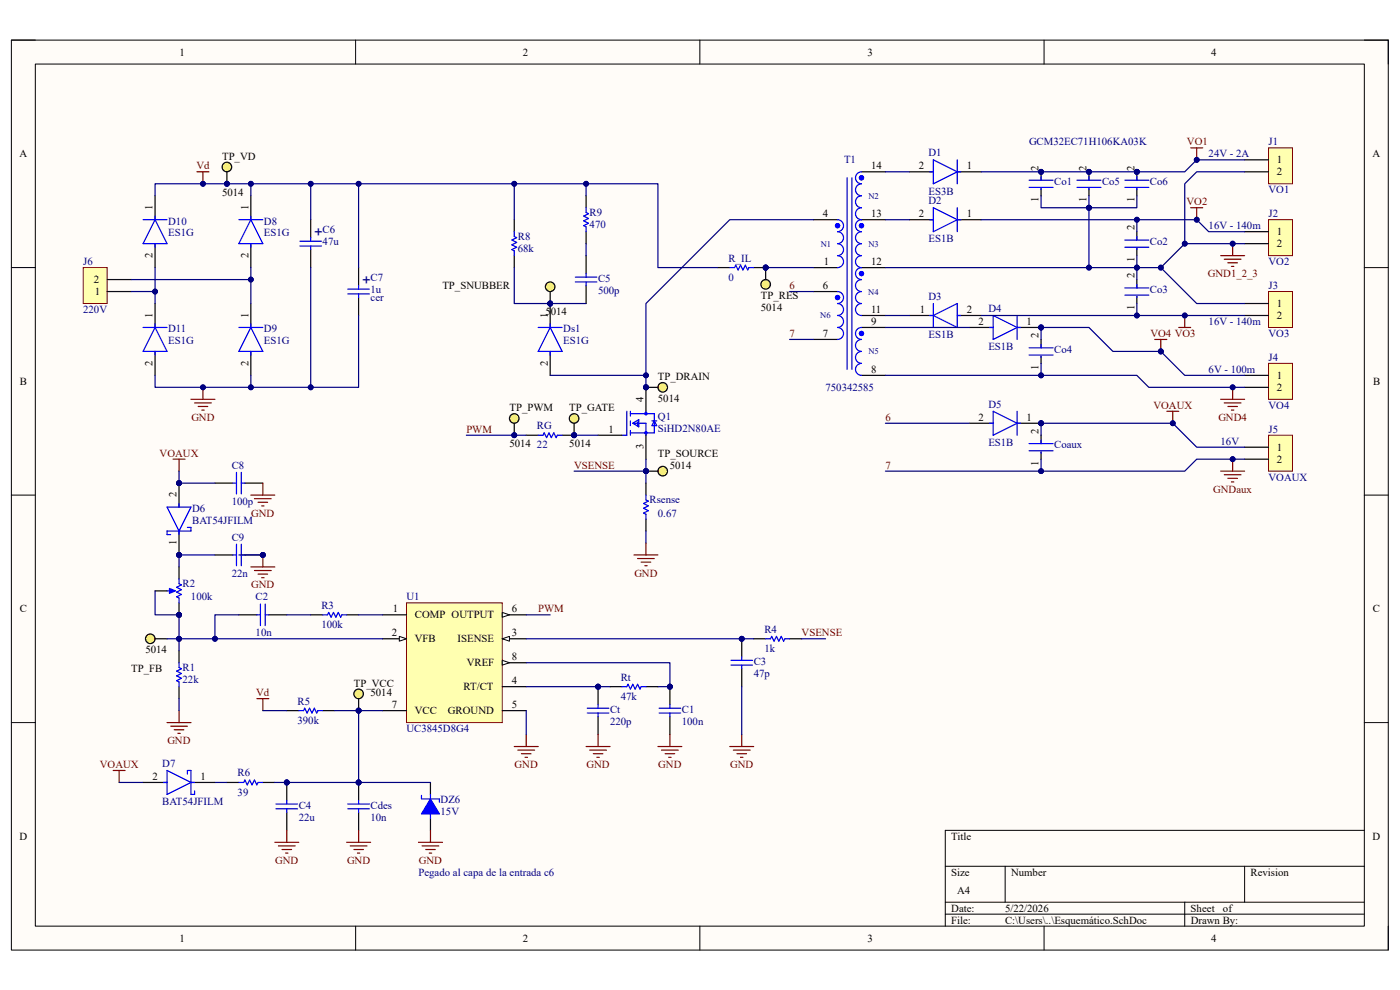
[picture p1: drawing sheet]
<svg xmlns="http://www.w3.org/2000/svg" width="297mm" height="210mm" viewBox="0 0 297 210" stroke-linecap="round" stroke-linejoin="round" font-family="sans-serif">
<defs><g id="words">
<g font-size="3.2" fill="#000080">
<text x="66.7" y="50.4">+</text>
<text x="76.8" y="60.5">+</text>
</g>
<g font-size="2.3">
<text x="38.1" y="11.8">1</text>
<text x="110.9" y="11.8">2</text>
<text x="184" y="11.8">3</text>
<text x="256.9" y="11.8">4</text>
<text x="4.1" y="33.4">A</text>
<text x="47.1" y="33.9">TP_VD</text>
<text x="184.8" y="35.9">14</text>
<text x="194.9" y="35.9">2</text>
<text x="205.1" y="35.9">1</text>
<text x="270.9" y="34.7">1</text>
<text x="291.2" y="33.4">A</text>
<text x="47.1" y="41.5">5014</text>
<text x="220.3" y="36.2" transform="rotate(-90 220.3 36.2)">2</text>
<text x="230.5" y="36.2" transform="rotate(-90 230.5 36.2)">2</text>
<text x="240.7" y="36.2" transform="rotate(-90 240.7 36.2)">2</text>
<text x="270.9" y="37.2">2</text>
<text x="32.4" y="44.6" transform="rotate(-90 32.4 44.6)">1</text>
<text x="52.7" y="44.6" transform="rotate(-90 52.7 44.6)">1</text>
<text x="174.6" y="46.1">4</text>
<text x="184.8" y="46.1">13</text>
<text x="194.9" y="46.1">2</text>
<text x="205.1" y="46.1">1</text>
<text x="220.3" y="42.9" transform="rotate(-90 220.3 42.9)">1</text>
<text x="230.5" y="42.9" transform="rotate(-90 230.5 42.9)">1</text>
<text x="240.7" y="42.9" transform="rotate(-90 240.7 42.9)">1</text>
<text x="240.7" y="48.9" transform="rotate(-90 240.7 48.9)">2</text>
<text x="270.9" y="49.9">1</text>
<text x="270.9" y="52.5">2</text>
<text x="32.4" y="54.8" transform="rotate(-90 32.4 54.8)">2</text>
<text x="52.7" y="54.8" transform="rotate(-90 52.7 54.8)">2</text>
<text x="174.8" y="56.3">1</text>
<text x="184.8" y="56.3">12</text>
<text x="240.7" y="59.1" transform="rotate(-90 240.7 59.1)">2</text>
<text x="240.7" y="55.6" transform="rotate(-90 240.7 55.6)">1</text>
<text x="19.9" y="60.1">2</text>
<text x="20.1" y="62.6">1</text>
<text x="93.9" y="61.3">TP_SNUBBER</text>
<text x="161.4" y="63.4">TP_RES</text>
<text x="161.4" y="65.9">5014</text>
<text x="174.6" y="61.3">6</text>
<text x="240.7" y="65.7" transform="rotate(-90 240.7 65.7)">1</text>
<text x="270.9" y="65.2">1</text>
<text x="32.4" y="67.4" transform="rotate(-90 32.4 67.4)">1</text>
<text x="52.7" y="67.4" transform="rotate(-90 52.7 67.4)">1</text>
<text x="115.7" y="66.9">5014</text>
<text x="116.2" y="67.4" transform="rotate(-90 116.2 67.4)">1</text>
<text x="174.6" y="71.5">7</text>
<text x="184.8" y="69">9</text>
<text x="184.8" y="66.4">11</text>
<text x="195.1" y="66.4">1</text>
<text x="205.1" y="66.4">2</text>
<text x="207.6" y="69">2</text>
<text x="217.8" y="69">1</text>
<text x="220.3" y="71.8" transform="rotate(-90 220.3 71.8)">2</text>
<text x="270.9" y="67.7">2</text>
<text x="32.4" y="77.6" transform="rotate(-90 32.4 77.6)">2</text>
<text x="52.7" y="77.6" transform="rotate(-90 52.7 77.6)">2</text>
<text x="116.2" y="77.6" transform="rotate(-90 116.2 77.6)">2</text>
<text x="4.2" y="81.7">B</text>
<text x="139.6" y="80.6">TP_DRAIN</text>
<text x="184.8" y="79.1">8</text>
<text x="220.3" y="78.4" transform="rotate(-90 220.3 78.4)">1</text>
<text x="270.9" y="80.4">1</text>
<text x="270.9" y="82.9">2</text>
<text x="291.3" y="81.7">B</text>
<text x="108.1" y="87.2">TP_PWM</text>
<text x="120.8" y="87.2">TP_GATE</text>
<text x="136.5" y="85.2" transform="rotate(-90 136.5 85.2)">4</text>
<text x="139.6" y="85.2">5014</text>
<text x="207.6" y="89.3">2</text>
<text x="217.8" y="89.3">1</text>
<text x="108.1" y="94.9">5014</text>
<text x="120.8" y="94.9">5014</text>
<text x="129.1" y="91.8">1</text>
<text x="136.5" y="95.3" transform="rotate(-90 136.5 95.3)">3</text>
<text x="220.3" y="92.1" transform="rotate(-90 220.3 92.1)">2</text>
<text x="270.9" y="95.6">1</text>
<text x="139.6" y="96.9">TP_SOURCE</text>
<text x="142.1" y="99.4">5014</text>
<text x="220.3" y="98.8" transform="rotate(-90 220.3 98.8)">1</text>
<text x="270.9" y="98.2">2</text>
<text x="37.5" y="105.5" transform="rotate(-90 37.5 105.5)">2</text>
<text x="37.5" y="115.5" transform="rotate(-90 37.5 115.5)">1</text>
<text x="4.2" y="129.9">C</text>
<text x="83.4" y="129.9">1</text>
<text x="88" y="131.2">COMP OUTPUT</text>
<text x="108.6" y="129.9">6</text>
<text x="291.3" y="129.9">C</text>
<text x="83.1" y="135">2</text>
<text x="88" y="136.3">VFB</text>
<text x="97.1" y="136.3">ISENSE</text>
<text x="108.6" y="135">3</text>
<text x="27.8" y="142.6">TP_FB</text>
<text x="30.9" y="138.6">5014</text>
<text x="99" y="141.4">VREF</text>
<text x="108.6" y="140.1">8</text>
<text x="75.1" y="145.7">TP_VCC</text>
<text x="78.6" y="147.7">5014</text>
<text x="98.3" y="146.4">RT/CT</text>
<text x="108.6" y="145.2">4</text>
<text x="83.1" y="150.2">7</text>
<text x="88" y="151.5">VCC</text>
<text x="95" y="151.5">GROUND</text>
<text x="108.6" y="150.2">5</text>
<text x="32.3" y="165.5">2</text>
<text x="42.5" y="165.5">1</text>
<text x="4.1" y="178.2">D</text>
<text x="201.8" y="178.2">Title</text>
<text x="291.2" y="178.2">D</text>
<text x="201.8" y="185.8">Size</text>
<text x="214.5" y="185.8">Number</text>
<text x="265.3" y="185.8">Revision</text>
<text x="203.1" y="189.6">A4</text>
<text x="201.8" y="193.4">Date:</text>
<text x="201.8" y="196">File:</text>
<text x="213.2" y="196">C:\Users\..\Esquemático.SchDoc</text>
<text x="213.2" y="193.4">5/22/2026</text>
<text x="252.6" y="193.4">Sheet</text>
<text x="252.6" y="196">Drawn By:</text>
<text x="259.5" y="193.4">of</text>
<text x="38.1" y="199.8">1</text>
<text x="110.9" y="199.8">2</text>
<text x="184" y="199.8">3</text>
<text x="256.9" y="199.8">4</text>
</g>
<g font-size="2.3" fill="#800000">
<text x="41.7" y="35.9">Vd</text>
<text x="251.8" y="30.9">VO1</text>
<text x="251.7" y="43.6">VO2</text>
<text x="256.2" y="58.8">GND1_2_3</text>
<text x="167.5" y="61.3">6</text>
<text x="167.5" y="71.5">7</text>
<text x="244.1" y="71.5">VO4 VO3</text>
<text x="40.6" y="89.3">GND</text>
<text x="187.8" y="89.3">6</text>
<text x="244.7" y="86.7">VOAUX</text>
<text x="258.5" y="89.3">GND4</text>
<text x="98.9" y="91.8">PWM</text>
<text x="33.9" y="96.9">VOAUX</text>
<text x="121.8" y="99.4">VSENSE</text>
<text x="187.8" y="99.4">7</text>
<text x="257.4" y="104.5">GNDaux</text>
<text x="53.3" y="109.6">GND</text>
<text x="53.3" y="124.8">GND</text>
<text x="134.6" y="122.3">GND</text>
<text x="114.2" y="129.9">PWM</text>
<text x="170.1" y="135">VSENSE</text>
<text x="54.4" y="147.7">Vd</text>
<text x="35.5" y="157.9">GND</text>
<text x="21.2" y="162.9">VOAUX</text>
<text x="109.2" y="162.9">GND</text>
<text x="124.4" y="162.9">GND</text>
<text x="139.7" y="162.9">GND</text>
<text x="154.9" y="162.9">GND</text>
<text x="58.4" y="183.3">GND</text>
<text x="73.6" y="183.3">GND</text>
<text x="88.9" y="183.3">GND</text>
</g>
<g font-size="2.3" fill="#000080">
<text x="179.1" y="34.7">T1</text>
<text x="197" y="33.1">D1</text>
<text x="218.3" y="30.9">GCM32EC71H106KA03K</text>
<text x="256.4" y="33.4">24V - 2A</text>
<text x="269.1" y="30.9">J1</text>
<text x="197" y="41.3">ES3B</text>
<text x="223.6" y="39.2">Co1</text>
<text x="233.8" y="39.2">Co5</text>
<text x="244" y="39.2">Co6</text>
<text x="269.1" y="41">VO1</text>
<text x="35.7" y="47.6">D10</text>
<text x="56" y="47.6">D8</text>
<text x="125.1" y="45.8">R9</text>
<text x="197" y="43.3">D2</text>
<text x="269.1" y="46.1">J2</text>
<text x="35.7" y="50.2">ES1G</text>
<text x="56" y="50.2">ES1G</text>
<text x="68.5" y="49.5">C6</text>
<text x="68.5" y="52.1">47u</text>
<text x="109.9" y="50.9">R8</text>
<text x="109.9" y="53.5">68k</text>
<text x="125.1" y="48.4">470</text>
<text x="197" y="51.4">ES1B</text>
<text x="244" y="51.9">Co2</text>
<text x="256.4" y="48.6">16V - 140m</text>
<text x="17.7" y="56.3">J6</text>
<text x="78.6" y="59.7">C7</text>
<text x="126.9" y="59.8">C5</text>
<text x="154.6" y="55.5">R_IL</text>
<text x="154.6" y="59.6">0</text>
<text x="269.1" y="56.3">VO2</text>
<text x="78.6" y="62.2">1u</text>
<text x="78.6" y="63.9">cer</text>
<text x="126.9" y="62.4">500p</text>
<text x="197" y="63.6">D3</text>
<text x="244" y="62.1">Co3</text>
<text x="269.1" y="61.3">J3</text>
<text x="17.7" y="66.4">220V</text>
<text x="35.7" y="70.5">D11</text>
<text x="56" y="70.5">D9</text>
<text x="119.5" y="70.5">Ds1</text>
<text x="197" y="71.8">ES1B</text>
<text x="209.7" y="66.2">D4</text>
<text x="256.4" y="69">16V - 140m</text>
<text x="269.1" y="71.5">VO3</text>
<text x="35.7" y="73">ES1G</text>
<text x="56" y="73">ES1G</text>
<text x="119.5" y="73">ES1G</text>
<text x="209.7" y="74.3">ES1B</text>
<text x="223.6" y="74.8">Co4</text>
<text x="269.1" y="76.6">J4</text>
<text x="175.1" y="82.9">750342585</text>
<text x="256.4" y="79.1">6V - 100m</text>
<text x="139.6" y="89">Q1</text>
<text x="209.7" y="86.5">D5</text>
<text x="269.1" y="86.7">VO4</text>
<text x="113.9" y="91.1">RG</text>
<text x="113.9" y="95.1">22</text>
<text x="139.6" y="91.6">SiHD2N80AE</text>
<text x="209.7" y="94.6">ES1B</text>
<text x="223.6" y="95.1">Coaux</text>
<text x="259" y="94.4">16V</text>
<text x="269.1" y="91.8">J5</text>
<text x="49.1" y="99.4">C8</text>
<text x="269.1" y="102">VOAUX</text>
<text x="49.1" y="107.1">100p</text>
<text x="137.8" y="106.8">Rsense</text>
<text x="40.8" y="108.6">D6</text>
<text x="40.8" y="111.1">BAT54JFILM</text>
<text x="139.6" y="109.6">0.67</text>
<text x="49.1" y="114.7">C9</text>
<text x="38.7" y="124.6">R2</text>
<text x="49.1" y="122.3">22n</text>
<text x="40.5" y="127.4">100k</text>
<text x="54.2" y="127.4">C2</text>
<text x="68.2" y="129.2">R3</text>
<text x="86.2" y="127.4">U1</text>
<text x="54.2" y="135">10n</text>
<text x="68.2" y="133.2">100k</text>
<text x="162.2" y="134.2">R4</text>
<text x="38.7" y="142.4">R1</text>
<text x="159.9" y="141.1">C3</text>
<text x="159.9" y="143.6">47p</text>
<text x="162.2" y="138.3">1k</text>
<text x="38.7" y="144.9">22k</text>
<text x="63.1" y="149.5">R5</text>
<text x="131.7" y="144.4">Rt</text>
<text x="131.7" y="148.5">47k</text>
<text x="63.1" y="153.5">390k</text>
<text x="86.2" y="155.3">UC3845D8G4</text>
<text x="129.4" y="151.3">Ct</text>
<text x="129.4" y="153.8">220p</text>
<text x="144.7" y="151.3">C1</text>
<text x="144.7" y="153.8">100n</text>
<text x="34.4" y="162.7">D7</text>
<text x="50.4" y="164.7">R6</text>
<text x="34.4" y="170.8">BAT54JFILM</text>
<text x="50.4" y="168.8">39</text>
<text x="63.4" y="171.6">C4</text>
<text x="78.6" y="171.6">Cdes</text>
<text x="93.5" y="170.3">DZ6</text>
<text x="93.5" y="172.8">15V</text>
<text x="63.4" y="174.1">22u</text>
<text x="78.6" y="174.1">10n</text>
<text x="88.8" y="185.8">Pegado al capa de la entrada c6</text>
</g>
<g font-size="1.8" fill="#000080">
<text x="184.2" y="42.2">N2</text>
<text x="174.1" y="52.3">N1</text>
<text x="184.2" y="52.3">N3</text>
<text x="184.2" y="62.5">N4</text>
<text x="174" y="67.6">N6</text>
<text x="184.2" y="75.2">N5</text>
</g>
</g></defs>
<path d="M2.4 8.5h292.1v193h-292.1z" fill-rule="evenodd" fill="#fffcf8"/>
<path d="M2.4 8.5h292.1v193h-292.1z" fill="none" stroke="#000" stroke-width=".21"/>
<path d="M7.5 13.6h281.9v182.9h-281.9z" fill-rule="evenodd" fill="#fffcf8"/>
<g fill="none" stroke="#000" stroke-width=".21">
<path d="M2.4 8.5h5.1M7.5 13.6h281.9v182.9h-281.9zM75.4 8.5v5.1M148.5 8.5v5.1M221.5 8.5v5.1M289.4 8.5h5.1v5.1M2.4 56.8h5.1M289.4 56.8h5.1M2.4 105h5.1M289.4 105h5.1M2.4 153.3h5.1M289.4 153.3h5.1"/>
<path d="M289.4 176.1h-88.9v20.4M75.4 196.5v5M148.5 196.5v5M200.5 183.8h88.9M200.5 191.4h88.9M200.5 193.9h88.9M213.2 183.8v7.6M221.5 196.5v5M251.3 191.4v5.1M264 183.8v7.6M294.5 196.5v5"/>
</g>
<path d="M182.8 36.4h5M192.9 36.4h5.1M203.1 36.4h5.1M172.6 46.6h5.1M172.6 56.8h5.1M182.8 46.6h5M182.8 56.8h5M172.6 61.8h5.1M172.6 72h5.1M182.8 79.6h5M182.8 69.5h5M182.8 66.9h5" fill="none" stroke="#000" stroke-width=".25"/>
<path d="M179.7 37.7v40.7M180.7 37.7v40.7M182.8 36.4a1.27 1.27 0 0 0-1.3 1.3 1.27 1.27 0 0 0 1.3 1.3 1.27 1.27 0 0 0-1.3 1.3 1.27 1.27 0 0 0 1.3 1.2 1.27 1.27 0 0 0-1.3 1.3 1.27 1.27 0 0 0 1.3 1.3 1.27 1.27 0 0 0-1.3 1.2 1.27 1.27 0 0 0 1.3 1.3 1.27 1.27 0 0 0-1.3 1.3 1.27 1.27 0 0 0 1.3 1.2 1.27 1.27 0 0 0-1.3 1.3 1.27 1.27 0 0 0 1.3 1.3 1.27 1.27 0 0 0-1.3 1.3 1.27 1.27 0 0 0 1.3 1.2 1.27 1.27 0 0 0-1.3 1.3 1.27 1.27 0 0 0 1.3 1.3 1.27 1.27 0 0 0-1.3 1.2 1.27 1.27 0 0 0 1.3 1.3 1.27 1.27 0 0 0-1.3 1.3 1.27 1.27 0 0 0 1.3 1.2 1.27 1.27 0 0 0-1.3 1.3 1.27 1.27 0 0 0 1.3 1.3 1.27 1.27 0 0 0-1.3 1.3 1.27 1.27 0 0 0 1.3 1.2M197.2 36.4h.8M198 33.9l5.1 2.5-5.1 2.6zM203.1 33.9v5.1M203.1 36.4h.7M177.7 46.6a1.27 1.27 0 0 1 1.3 1.3 1.27 1.27 0 0 1-1.3 1.2 1.27 1.27 0 0 1 1.3 1.3 1.27 1.27 0 0 1-1.3 1.3 1.27 1.27 0 0 1 1.3 1.3 1.27 1.27 0 0 1-1.3 1.2 1.27 1.27 0 0 1 1.3 1.3 1.27 1.27 0 0 1-1.3 1.3M177.7 61.8a1.27 1.27 0 0 1 1.3 1.3 1.27 1.27 0 0 1-1.3 1.3 1.27 1.27 0 0 1 1.3 1.3 1.27 1.27 0 0 1-1.3 1.2 1.27 1.27 0 0 1 1.3 1.3 1.27 1.27 0 0 1-1.3 1.3 1.27 1.27 0 0 1 1.3 1.2 1.27 1.27 0 0 1-1.3 1.3M182.8 69.5a1.27 1.27 0 0 0-1.3 1.2 1.27 1.27 0 0 0 1.3 1.3 1.27 1.27 0 0 0-1.3 1.3 1.27 1.27 0 0 0 1.3 1.2 1.27 1.27 0 0 0-1.3 1.3 1.27 1.27 0 0 0 1.3 1.3 1.27 1.27 0 0 0-1.3 1.3 1.27 1.27 0 0 0 1.3 1.2" fill="none" stroke="#00f" stroke-width=".25"/>
<g fill="none" stroke="#00f" stroke-width=".76">
<circle cx="182.8" cy="37.7" r=".18"/>
<circle cx="177.7" cy="47.9" r=".18"/>
<circle cx="182.8" cy="47.9" r=".18"/>
<circle cx="182.8" cy="58" r=".18"/>
<circle cx="177.7" cy="63.1" r=".18"/>
<circle cx="182.8" cy="70.7" r=".18"/>
</g>
<circle cx="220.9" cy="36.4" r=".51" fill="#000080"/>
<circle cx="220.9" cy="36.4" r=".51" fill="none" stroke="#000080" stroke-width=".21"/>
<path d="M220.9 36.4v1.8" fill="none" stroke="#000" stroke-width=".25"/>
<circle cx="220.9" cy="36.4" r=".51" fill="#000080"/>
<circle cx="220.9" cy="36.4" r=".51" fill="none" stroke="#000080" stroke-width=".21"/>
<path d="M220.9 40v1.5" fill="none" stroke="#000" stroke-width=".25"/>
<path d="M218.3 38.2h5.1M218.3 39.8h5.1M220.9 37.5v.7M220.9 40v.3" fill="none" stroke="#00f" stroke-width=".25"/>
<circle cx="231" cy="36.4" r=".51" fill="#000080"/>
<circle cx="231" cy="36.4" r=".51" fill="none" stroke="#000080" stroke-width=".21"/>
<path d="M231 36.4v1.8" fill="none" stroke="#000" stroke-width=".25"/>
<circle cx="231" cy="36.4" r=".51" fill="#000080"/>
<circle cx="231" cy="36.4" r=".51" fill="none" stroke="#000080" stroke-width=".21"/>
<path d="M231 40v1.5" fill="none" stroke="#000" stroke-width=".25"/>
<path d="M228.5 38.2h5.1M228.5 39.8h5.1M231 37.5v.7M231 40v.3" fill="none" stroke="#00f" stroke-width=".25"/>
<circle cx="241.2" cy="36.4" r=".51" fill="#000080"/>
<circle cx="241.2" cy="36.4" r=".51" fill="none" stroke="#000080" stroke-width=".21"/>
<path d="M241.2 36.4v1.8" fill="none" stroke="#000" stroke-width=".25"/>
<circle cx="241.2" cy="36.4" r=".51" fill="#000080"/>
<circle cx="241.2" cy="36.4" r=".51" fill="none" stroke="#000080" stroke-width=".21"/>
<path d="M192.9 46.6h5.1M203.1 46.6h5.1M241.2 40v1.5M241.2 49.1v1.8M241.2 52.7v1.5M192.9 66.9h5.1M203.1 66.9h5.1" fill="none" stroke="#000" stroke-width=".25"/>
<g fill="none" stroke="#00f" stroke-width=".25">
<path d="M238.6 38.2h5.1M238.6 39.8h5.1M241.2 37.5v.7M197.2 46.6h.8M198 44.1l5.1 2.5-5.1 2.5zM203.1 44.1v5M203.1 46.6h.7M238.6 50.9h5.1M238.6 52.5h5.1M241.2 40v.3M241.2 50.2v.7M241.2 52.7v.3"/>
<path d="M197.2 66.9h.8M198 64.4v5.1M198 66.9l5.1-2.5v5.1zM203.1 66.9h.7"/>
</g>
<circle cx="220.9" cy="69.5" r=".51" fill="#000080"/>
<circle cx="220.9" cy="69.5" r=".51" fill="none" stroke="#000080" stroke-width=".21"/>
<path d="M205.6 69.5h5.1M215.8 69.5h5.1" fill="none" stroke="#000" stroke-width=".25"/>
<circle cx="220.9" cy="69.5" r=".51" fill="#000080"/>
<circle cx="220.9" cy="69.5" r=".51" fill="none" stroke="#000080" stroke-width=".21"/>
<path d="M209.9 69.5h.8M210.7 66.9l5.1 2.6-5.1 2.5zM215.8 66.9v5.1M215.8 69.5h.7M218.3 73.8h5.1M218.3 75.3h5.1M220.9 73v.8M220.9 75.6v.2M238.6 61.1h5.1M238.6 62.6h5.1M241.2 60.3v.8M241.2 62.9v.2" fill="none" stroke="#00f" stroke-width=".25"/>
<path d="M241.2 59.3v1.8M220.9 72v1.8M220.9 75.6v1.5M241.2 62.9v1.5" fill="none" stroke="#000" stroke-width=".25"/>
<circle cx="220.9" cy="89.8" r=".51" fill="#000080"/>
<circle cx="220.9" cy="89.8" r=".51" fill="none" stroke="#000080" stroke-width=".21"/>
<path d="M205.6 89.8h5.1M215.8 89.8h5.1" fill="none" stroke="#000" stroke-width=".25"/>
<circle cx="220.9" cy="89.8" r=".51" fill="#000080"/>
<circle cx="220.9" cy="89.8" r=".51" fill="none" stroke="#000080" stroke-width=".21"/>
<path d="M209.9 89.8h.8M210.7 87.2l5.1 2.6-5.1 2.5zM215.8 87.2v5.1M215.8 89.8h.7M218.3 94.1h5.1M218.3 95.6h5.1M220.9 93.3v.8M220.9 95.9v.2" fill="none" stroke="#00f" stroke-width=".25"/>
<path d="M220.9 92.3v1.8M220.9 95.9v1.5" fill="none" stroke="#000" stroke-width=".25"/>
<path d="M269.1 92.3h5.1v7.6h-5.1z" fill-rule="evenodd" fill="#ffffb0"/>
<path d="M269.1 92.3h5.1v7.6h-5.1z" fill="none" stroke="#800000" stroke-width=".21"/>
<path d="M264 94.9h5.1M264 97.4h5.1" fill="none" stroke="#000" stroke-width=".25"/>
<path d="M269.1 77.1h5.1v7.6h-5.1z" fill-rule="evenodd" fill="#ffffb0"/>
<path d="M269.1 77.1h5.1v7.6h-5.1z" fill="none" stroke="#800000" stroke-width=".21"/>
<path d="M264 79.6h5.1M264 82.2h5.1" fill="none" stroke="#000" stroke-width=".25"/>
<path d="M269.1 61.8h5.1v7.7h-5.1z" fill-rule="evenodd" fill="#ffffb0"/>
<path d="M269.1 61.8h5.1v7.7h-5.1z" fill="none" stroke="#800000" stroke-width=".21"/>
<path d="M264 64.4h5.1M264 66.9h5.1" fill="none" stroke="#000" stroke-width=".25"/>
<path d="M269.1 46.6h5.1v7.6h-5.1z" fill-rule="evenodd" fill="#ffffb0"/>
<path d="M269.1 46.6h5.1v7.6h-5.1z" fill="none" stroke="#800000" stroke-width=".21"/>
<path d="M264 49.1h5.1M264 51.7h5.1" fill="none" stroke="#000" stroke-width=".25"/>
<path d="M269.1 31.4h5.1v7.6h-5.1z" fill-rule="evenodd" fill="#ffffb0"/>
<path d="M269.1 31.4h5.1v7.6h-5.1z" fill="none" stroke="#800000" stroke-width=".21"/>
<path d="M264 33.9h5.1M264 36.4h5.1" fill="none" stroke="#000" stroke-width=".25"/>
<path d="M259 54.2h5M259.7 55h3.6M260.5 55.8h2M261.2 56.5h.6M261.5 51.7v2.5" fill="none" stroke="#800000" stroke-width=".25"/>
<circle cx="261.5" cy="51.7" r=".51" fill="#000080"/>
<circle cx="261.5" cy="51.7" r=".51" fill="none" stroke="#000080" stroke-width=".21"/>
<path d="M259 84.7h5M259.7 85.5h3.6M260.5 86.2h2M261.2 87h.6M261.5 82.2v2.5" fill="none" stroke="#800000" stroke-width=".25"/>
<circle cx="261.5" cy="82.2" r=".51" fill="#000080"/>
<circle cx="261.5" cy="82.2" r=".51" fill="none" stroke="#000080" stroke-width=".21"/>
<path d="M259 99.9h5M261.5 97.4v2.5M259.7 100.7h3.6M260.5 101.5h2M261.2 102.2h.6" fill="none" stroke="#800000" stroke-width=".25"/>
<circle cx="261.5" cy="97.4" r=".51" fill="#000080"/>
<circle cx="261.5" cy="97.4" r=".51" fill="none" stroke="#000080" stroke-width=".21"/>
<path d="M86.2 127.9h20.4v25.4h-20.4z" fill-rule="evenodd" fill="#ffffb0"/>
<path d="M86.2 127.9h20.4v25.4h-20.4z" fill="none" stroke="#800000" stroke-width=".21"/>
<path d="M81.2 130.4h5M81.2 135.5h5" fill="none" stroke="#000" stroke-width=".25"/>
<path d="M84.7 135l1.5 .5-1.5 .5z" fill="#f8fcff"/>
<path d="M84.7 135l1.5 .5-1.5 .5z" fill="none" stroke="#000" stroke-width=".21"/>
<path d="M106.6 135.5h5" fill="none" stroke="#000" stroke-width=".25"/>
<path d="M106.6 135.5l1.5-.5v1z" fill="#f8fcff"/>
<path d="M106.6 135.5l1.5-.5v1z" fill="none" stroke="#000" stroke-width=".21"/>
<path d="M106.6 130.4h5M106.6 145.7h5M106.6 150.7h5" fill="none" stroke="#000" stroke-width=".25"/>
<path d="M106.6 129.9l1.5 .5-1.5 .5z" fill="#f8fcff"/>
<path d="M106.6 129.9l1.5 .5-1.5 .5z" fill="none" stroke="#000" stroke-width=".21"/>
<path d="M81.2 150.7h5M106.6 140.6h5" fill="none" stroke="#000" stroke-width=".25"/>
<path d="M106.6 140.1l1.5 .5-1.5 .5z" fill="#f8fcff"/>
<path d="M106.6 140.1l1.5 .5-1.5 .5z" fill="none" stroke="#000" stroke-width=".21"/>
<circle cx="157.4" cy="135.5" r=".51" fill="#000080"/>
<circle cx="157.4" cy="135.5" r=".51" fill="none" stroke="#000080" stroke-width=".21"/>
<path d="M157.4 135.5v3.8" fill="none" stroke="#000" stroke-width=".25"/>
<circle cx="157.4" cy="135.5" r=".51" fill="#000080"/>
<circle cx="157.4" cy="135.5" r=".51" fill="none" stroke="#000080" stroke-width=".21"/>
<path d="M159.9 135.5h2.5M167.5 135.5h2.6M157.4 141.9v3.8" fill="none" stroke="#000" stroke-width=".25"/>
<path d="M157.4 139.3v.8M162.4 135.5h1.1l.2-.5 .5 1 .5-1 .5 1 .5-1 .5 1 .3-.5h1M155.1 141.1h4.5M155.1 140.1h4.5M157.4 141.1v.8" fill="none" stroke="#00f" stroke-width=".25"/>
<path d="M109.1 158.4h5.1M109.9 159.1h3.5M110.6 159.9h2.1M111.6 155.8v2.6M154.8 158.4h5.1M155.6 159.1h3.5M156.3 159.9h2.1M157.4 155.8v2.6M111.4 160.7h.5M157.1 160.7h.5" fill="none" stroke="#800000" stroke-width=".25"/>
<circle cx="126.9" cy="145.7" r=".51" fill="#000080"/>
<circle cx="126.9" cy="145.7" r=".51" fill="none" stroke="#000080" stroke-width=".21"/>
<path d="M126.9 145.7v3.8" fill="none" stroke="#000" stroke-width=".25"/>
<circle cx="126.9" cy="145.7" r=".51" fill="#000080"/>
<circle cx="126.9" cy="145.7" r=".51" fill="none" stroke="#000080" stroke-width=".21"/>
<path d="M126.9 152v3.8M129.4 145.7h2.6M137 145.7h2.6" fill="none" stroke="#000" stroke-width=".25"/>
<path d="M124.6 151.3h4.6M124.6 150.2h4.6M126.9 149.5v.7M126.9 151.3v.7M132 145.7h1l.2-.5 .5 1 .5-1 .6 1 .5-1 .5 1 .2-.5h1" fill="none" stroke="#00f" stroke-width=".25"/>
<path d="M124.3 158.4h5.1M125.1 159.1h3.6M125.9 159.9h2M126.9 155.8v2.6M126.6 160.7h.5" fill="none" stroke="#800000" stroke-width=".25"/>
<circle cx="142.1" cy="145.7" r=".51" fill="#000080"/>
<circle cx="142.1" cy="145.7" r=".51" fill="none" stroke="#000080" stroke-width=".21"/>
<path d="M142.1 145.7v3.8" fill="none" stroke="#000" stroke-width=".25"/>
<circle cx="142.1" cy="145.7" r=".51" fill="#000080"/>
<circle cx="142.1" cy="145.7" r=".51" fill="none" stroke="#000080" stroke-width=".21"/>
<path d="M38 138v2.6M50.7 130.4h3.8M57 130.4h3.8M38 145.7v2.5M142.1 152v3.8" fill="none" stroke="#000" stroke-width=".25"/>
<path d="M54.5 130.4h.8M55.3 128.1v4.6M56.3 130.4h.7M56.3 128.1v4.6M38 140.6v1l.5 .3-1 .5 1 .5-1 .5 1 .5-1 .5 .5 .3v1M139.8 151.3h4.6M139.8 150.2h4.6M142.1 149.5v.7M142.1 151.3v.7" fill="none" stroke="#00f" stroke-width=".25"/>
<path d="M252.6 31.4h2.6M253.9 31.4v2.5M35.4 153.3h5.1M36.2 154.1h3.6M37 154.8h2M37.7 155.6h.5M38 150.7v2.6M139.6 158.4h5.1M140.3 159.1h3.6M141.1 159.9h2M142.1 155.8v2.6M141.9 160.7h.5" fill="none" stroke="#800000" stroke-width=".25"/>
<circle cx="253.9" cy="33.9" r=".51" fill="#000080"/>
<circle cx="253.9" cy="33.9" r=".51" fill="none" stroke="#000080" stroke-width=".21"/>
<path d="M252.6 44.1h2.6M253.9 44.1v2.5" fill="none" stroke="#800000" stroke-width=".25"/>
<circle cx="253.9" cy="46.6" r=".51" fill="#000080"/>
<circle cx="253.9" cy="46.6" r=".51" fill="none" stroke="#000080" stroke-width=".21"/>
<path d="M250.1 69.5h2.5M251.3 66.9v2.6" fill="none" stroke="#800000" stroke-width=".25"/>
<circle cx="251.3" cy="66.9" r=".51" fill="#000080"/>
<circle cx="251.3" cy="66.9" r=".51" fill="none" stroke="#000080" stroke-width=".21"/>
<path d="M245 72h2.5M246.3 72v2.5" fill="none" stroke="#800000" stroke-width=".25"/>
<circle cx="246.3" cy="74.5" r=".51" fill="#000080"/>
<circle cx="246.3" cy="74.5" r=".51" fill="none" stroke="#000080" stroke-width=".21"/>
<path d="M247.5 87.2h2.6M248.8 87.2v2.6" fill="none" stroke="#800000" stroke-width=".25"/>
<circle cx="248.8" cy="89.8" r=".51" fill="#000080"/>
<circle cx="248.8" cy="89.8" r=".51" fill="none" stroke="#000080" stroke-width=".21"/>
<path d="M36.7 97.4h2.5M38 97.4v2.5" fill="none" stroke="#800000" stroke-width=".25"/>
<path d="M65.9 130.4h2.6M73.5 130.4h2.6M60.8 150.7h2.6M68.5 150.7h2.5M30.4 166h5M40.5 166h5.1M48.1 166h2.6M55.8 166h2.5" fill="none" stroke="#000" stroke-width=".25"/>
<path d="M68.5 130.4h1l.2-.5 .5 1 .5-1 .6 1 .5-1 .5 1 .2-.5h1M63.4 150.7h1l.2-.5 .6 1.1 .5-1.1 .5 1.1 .5-1.1 .5 1.1 .2-.6h1.1M34.7 166h.7M35.4 163.4l5.1 2.6-5.1 2.5zM39.8 164.2v-.8h.7v5.1h.8v-.7M40.5 166h.8M50.7 166h1l.2-.5 .6 1 .5-1 .5 1 .5-1 .5 1 .2-.5h1.1" fill="none" stroke="#00f" stroke-width=".25"/>
<circle cx="60.8" cy="166" r=".51" fill="#000080"/>
<circle cx="60.8" cy="166" r=".51" fill="none" stroke="#000080" stroke-width=".21"/>
<path d="M60.8 166v3.8M60.8 172.3v3.8" fill="none" stroke="#000" stroke-width=".25"/>
<circle cx="60.8" cy="166" r=".51" fill="#000080"/>
<circle cx="60.8" cy="166" r=".51" fill="none" stroke="#000080" stroke-width=".21"/>
<path d="M58.6 170.6h4.5M58.6 171.6h4.5M60.8 169.8v.8M60.8 171.6v.7M89.4 169.5h3.8" fill="none" stroke="#00f" stroke-width=".25"/>
<path d="M24 163.4h2.5M25.3 163.4v2.6M58.3 178.7h5.1M59.1 179.5h3.5M60.8 176.1v2.6M59.8 180.2h2.1M60.6 181h.5" fill="none" stroke="#800000" stroke-width=".25"/>
<path d="M91.3 166v2.5M91.3 173.6v2.5" fill="none" stroke="#000" stroke-width=".25"/>
<path d="M91.3 169.5l1.9 3.2h-3.8z" fill="#00f"/>
<path d="M89.4 168.7v.7M91.3 169.5l1.9 3.2h-3.8zM91.3 168.5v1M91.3 172.7v.9M93.2 169.5v.7" fill="none" stroke="#00f" stroke-width=".25"/>
<path d="M88.8 178.7h5.1M89.5 179.5h3.6M91.3 176.1v2.6M90.3 180.2h2M91.1 181h.5" fill="none" stroke="#800000" stroke-width=".25"/>
<path d="M17.7 56.8h5v7.6h-5z" fill-rule="evenodd" fill="#ffffb0"/>
<path d="M17.7 56.8h5v7.6h-5z" fill="none" stroke="#800000" stroke-width=".21"/>
<path d="M22.7 59.3h5.1M32.9 41.5v5.1M32.9 51.7v5.1M53.2 41.5v5.1M53.2 51.7v5.1M22.7 61.8h5.1M32.9 64.4v5.1M32.9 74.5v5.1M53.2 64.4v5.1M53.2 74.5v5.1" fill="none" stroke="#000" stroke-width=".25"/>
<g fill="none" stroke="#00f" stroke-width=".25">
<path d="M30.4 46.6h5M32.9 46.6l2.5 5.1h-5zM32.9 45.8v.8M32.9 51.7v.7M50.7 46.6h5.1M53.2 46.6l2.6 5.1h-5.1zM53.2 45.8v.8M53.2 51.7v.7M30.4 69.5h5M32.9 68.7v.8M32.9 74.5v.8M32.9 69.5l2.5 5h-5z"/>
<path d="M50.7 69.5h5.1M53.2 69.5l2.6 5h-5.1zM53.2 68.7v.8M53.2 74.5v.8"/>
</g>
<path d="M40.5 84.7h5.1M41.3 85.5h3.5M42 86.2h2.1M42.8 87h.5M43.1 82.2v2.5" fill="none" stroke="#800000" stroke-width=".25"/>
<circle cx="43.1" cy="82.2" r=".51" fill="#000080"/>
<circle cx="43.1" cy="82.2" r=".51" fill="none" stroke="#000080" stroke-width=".21"/>
<path d="M41.8 36.4h2.5M43.1 36.4v2.6M54.5 148.2h2.5M55.8 148.2v2.5" fill="none" stroke="#800000" stroke-width=".25"/>
<circle cx="43.1" cy="39" r=".51" fill="#000080"/>
<circle cx="43.1" cy="39" r=".51" fill="none" stroke="#000080" stroke-width=".21"/>
<path d="M65.9 46.6v3.8M65.9 53v3.8M76.1 56.8v3.8M109.1 46.6v2.5M109.1 54.2v2.6M124.3 41.5v2.6M124.3 49.1v2.6M124.3 54.2v3.8M76.1 63.1v3.8M124.3 60.6v3.8" fill="none" stroke="#000" stroke-width=".25"/>
<g fill="none" stroke="#00f" stroke-width=".25">
<path d="M63.6 52.2h4.6M63.6 51.2h4.6M65.9 50.4v.8M65.9 52.2v.8M109.1 49.1v1.1l.5 .2-1 .5 1 .5-1 .5 1 .5-1 .6 .5 .2v1M122.1 58.8h4.5M122.1 59.8h4.5M124.3 44.1v1l.5 .2-1 .5 1 .5-1 .6 1 .5-1 .5 .5 .2v1M124.3 58v.8M124.3 59.8v.8M73.8 62.4h4.6M73.8 61.3h4.6"/>
<path d="M76.1 60.6v.7M76.1 62.4v.7"/>
</g>
<circle cx="116.7" cy="64.4" r=".51" fill="#000080"/>
<circle cx="116.7" cy="64.4" r=".51" fill="none" stroke="#000080" stroke-width=".21"/>
<path d="M116.7 64.4v5.1M116.7 74.5v5.1" fill="none" stroke="#000" stroke-width=".25"/>
<circle cx="116.7" cy="64.4" r=".51" fill="#000080"/>
<circle cx="116.7" cy="64.4" r=".51" fill="none" stroke="#000080" stroke-width=".21"/>
<path d="M114.2 69.5h5.1M116.7 69.5l2.6 5h-5.1zM116.7 68.7v.8M116.7 74.5v.8" fill="none" stroke="#00f" stroke-width=".25"/>
<circle cx="137" cy="82.2" r=".51" fill="#000080"/>
<circle cx="137" cy="82.2" r=".51" fill="none" stroke="#000080" stroke-width=".21"/>
<g fill="none" stroke="#00f" stroke-width=".25">
<path d="M133 87.2v5.1h-1M133.7 87.2v1.1M133.7 89.3v1M133.7 91.3v1M133.7 87.8h5.1v4h-5.1M134.2 89.8l1.3-.8v1.6zM134.5 89.8h2.5v2.5M135.3 89.5v.8M137 87.2v.6M138.3 89.3h1M138.8 89.3l.5 1h-1z"/>
<circle cx="137" cy="87.8" r=".25"/>
<circle cx="137" cy="91.8" r=".25"/>
</g>
<path d="M126.9 92.3h5.1M137 82.2v5M137 92.3v5.1" fill="none" stroke="#000" stroke-width=".25"/>
<circle cx="137" cy="82.2" r=".51" fill="#000080"/>
<circle cx="137" cy="82.2" r=".51" fill="none" stroke="#000080" stroke-width=".21"/>
<circle cx="121.8" cy="92.3" r=".51" fill="#000080"/>
<circle cx="121.8" cy="92.3" r=".51" fill="none" stroke="#000080" stroke-width=".21"/>
<path d="M111.6 92.3h2.6M119.3 92.3h2.5" fill="none" stroke="#000" stroke-width=".25"/>
<circle cx="121.8" cy="92.3" r=".51" fill="#000080"/>
<circle cx="121.8" cy="92.3" r=".51" fill="none" stroke="#000080" stroke-width=".21"/>
<path d="M114.2 92.3h1l.2-.5 .6 1 .5-1 .5 1 .5-1 .5 1 .2-.5h1.1M137 105v1l.5 .3-1 .5 1 .5-1 .5 1 .5-1 .5 .5 .3v1" fill="none" stroke="#00f" stroke-width=".25"/>
<path d="M137 102.5v2.5M137 110.1v2.5" fill="none" stroke="#000" stroke-width=".25"/>
<path d="M134.5 117.7h5.1M135.3 118.5h3.5M136 119.3h2.1M137 115.2v2.5M136.8 120h.5" fill="none" stroke="#800000" stroke-width=".25"/>
<circle cx="162.4" cy="56.8" r=".51" fill="#000080"/>
<circle cx="162.4" cy="56.8" r=".51" fill="none" stroke="#000080" stroke-width=".21"/>
<path d="M152.3 56.8h2.5M159.9 56.8h2.5" fill="none" stroke="#000" stroke-width=".25"/>
<circle cx="162.4" cy="56.8" r=".51" fill="#000080"/>
<circle cx="162.4" cy="56.8" r=".51" fill="none" stroke="#000080" stroke-width=".21"/>
<path d="M154.8 56.8h1l.3-.5 .5 1 .5-1 .5 1 .5-1 .5 1 .3-.5h1" fill="none" stroke="#00f" stroke-width=".25"/>
<circle cx="38" cy="130.4" r=".51" fill="#000080"/>
<circle cx="38" cy="130.4" r=".51" fill="none" stroke="#000080" stroke-width=".21"/>
<path d="M38 127.9v2.5" fill="none" stroke="#000" stroke-width=".25"/>
<circle cx="38" cy="130.4" r=".51" fill="#000080"/>
<circle cx="38" cy="130.4" r=".51" fill="none" stroke="#000080" stroke-width=".21"/>
<path d="M38 120.3v2.5" fill="none" stroke="#000" stroke-width=".25"/>
<path d="M35.4 125.3h1.3" fill="none" stroke="#00f" stroke-width=".25"/>
<path d="M35.9 124.8l1.3 .5-1.3 .6z" fill="#00f"/>
<path d="M35.9 124.8l1.3 .5-1.3 .6zM38 122.8v1l.5 .3-1 .5 1 .5-1 .5 1 .5-1 .5 .5 .3v1" fill="none" stroke="#00f" stroke-width=".25"/>
<path d="M32.9 125.3h2.5" fill="none" stroke="#000" stroke-width=".25"/>
<circle cx="76.1" cy="166" r=".51" fill="#000080"/>
<circle cx="76.1" cy="166" r=".51" fill="none" stroke="#000080" stroke-width=".21"/>
<path d="M76.1 166v3.8" fill="none" stroke="#000" stroke-width=".25"/>
<circle cx="76.1" cy="166" r=".51" fill="#000080"/>
<circle cx="76.1" cy="166" r=".51" fill="none" stroke="#000080" stroke-width=".21"/>
<path d="M76.1 172.3v3.8" fill="none" stroke="#000" stroke-width=".25"/>
<path d="M73.8 171.6h4.6M73.8 170.6h4.6M76.1 169.8v.8M76.1 171.6v.7" fill="none" stroke="#00f" stroke-width=".25"/>
<path d="M73.5 178.7h5.1M74.3 179.5h3.6M76.1 176.1v2.6M75.1 180.2h2M75.8 181h.5" fill="none" stroke="#800000" stroke-width=".25"/>
<circle cx="121.8" cy="92.3" r=".51" fill="#000080"/>
<circle cx="121.8" cy="92.3" r=".51" fill="none" stroke="#000080" stroke-width=".21"/>
<circle cx="121.8" cy="88.8" r="1.02" fill="#fe0"/>
<g fill="none" stroke="#000" stroke-width=".25">
<path d="M121.8 89.8v2.5"/>
<circle cx="121.8" cy="88.8" r="1.02"/>
</g>
<circle cx="121.8" cy="92.3" r=".51" fill="#000080"/>
<circle cx="121.8" cy="92.3" r=".51" fill="none" stroke="#000080" stroke-width=".21"/>
<circle cx="137" cy="82.2" r=".51" fill="#000080"/>
<circle cx="137" cy="82.2" r=".51" fill="none" stroke="#000080" stroke-width=".21"/>
<circle cx="140.6" cy="82.2" r="1.02" fill="#fe0"/>
<g fill="none" stroke="#000" stroke-width=".25">
<path d="M137 82.2h2.6"/>
<circle cx="140.6" cy="82.2" r="1.02"/>
</g>
<circle cx="137" cy="82.2" r=".51" fill="#000080"/>
<circle cx="137" cy="82.2" r=".51" fill="none" stroke="#000080" stroke-width=".21"/>
<circle cx="162.4" cy="56.8" r=".51" fill="#000080"/>
<circle cx="162.4" cy="56.8" r=".51" fill="none" stroke="#000080" stroke-width=".21"/>
<circle cx="162.4" cy="60.3" r="1.02" fill="#fe0"/>
<g fill="none" stroke="#000" stroke-width=".25">
<path d="M162.4 56.8v2.5"/>
<circle cx="162.4" cy="60.3" r="1.02"/>
</g>
<circle cx="162.4" cy="56.8" r=".51" fill="#000080"/>
<circle cx="162.4" cy="56.8" r=".51" fill="none" stroke="#000080" stroke-width=".21"/>
<circle cx="48.1" cy="39" r=".51" fill="#000080"/>
<circle cx="48.1" cy="39" r=".51" fill="none" stroke="#000080" stroke-width=".21"/>
<circle cx="48.1" cy="35.4" r="1.02" fill="#fe0"/>
<g fill="none" stroke="#000" stroke-width=".25">
<path d="M48.1 36.4v2.6"/>
<circle cx="48.1" cy="35.4" r="1.02"/>
</g>
<circle cx="48.1" cy="39" r=".51" fill="#000080"/>
<circle cx="48.1" cy="39" r=".51" fill="none" stroke="#000080" stroke-width=".21"/>
<circle cx="109.1" cy="92.3" r=".51" fill="#000080"/>
<circle cx="109.1" cy="92.3" r=".51" fill="none" stroke="#000080" stroke-width=".21"/>
<circle cx="109.1" cy="88.8" r="1.02" fill="#fe0"/>
<g fill="none" stroke="#000" stroke-width=".25">
<path d="M109.1 89.8v2.5"/>
<circle cx="109.1" cy="88.8" r="1.02"/>
</g>
<circle cx="109.1" cy="92.3" r=".51" fill="#000080"/>
<circle cx="109.1" cy="92.3" r=".51" fill="none" stroke="#000080" stroke-width=".21"/>
<circle cx="31.9" cy="135.5" r="1.02" fill="#fe0"/>
<g fill="none" stroke="#000" stroke-width=".25">
<path d="M32.9 135.5h2.5"/>
<circle cx="31.9" cy="135.5" r="1.02"/>
</g>
<circle cx="76.1" cy="150.7" r=".51" fill="#000080"/>
<circle cx="76.1" cy="150.7" r=".51" fill="none" stroke="#000080" stroke-width=".21"/>
<circle cx="76.1" cy="147.2" r="1.02" fill="#fe0"/>
<g fill="none" stroke="#000" stroke-width=".25">
<path d="M76.1 148.2v2.5"/>
<circle cx="76.1" cy="147.2" r="1.02"/>
</g>
<circle cx="76.1" cy="150.7" r=".51" fill="#000080"/>
<circle cx="76.1" cy="150.7" r=".51" fill="none" stroke="#000080" stroke-width=".21"/>
<circle cx="137" cy="99.9" r=".51" fill="#000080"/>
<circle cx="137" cy="99.9" r=".51" fill="none" stroke="#000080" stroke-width=".21"/>
<circle cx="140.6" cy="99.9" r="1.02" fill="#fe0"/>
<g fill="none" stroke="#000" stroke-width=".25">
<path d="M137 99.9h2.6"/>
<circle cx="140.6" cy="99.9" r="1.02"/>
</g>
<circle cx="137" cy="99.9" r=".51" fill="#000080"/>
<circle cx="137" cy="99.9" r=".51" fill="none" stroke="#000080" stroke-width=".21"/>
<circle cx="116.7" cy="64.4" r=".51" fill="#000080"/>
<circle cx="116.7" cy="64.4" r=".51" fill="none" stroke="#000080" stroke-width=".21"/>
<circle cx="116.7" cy="60.8" r="1.02" fill="#fe0"/>
<g fill="none" stroke="#000" stroke-width=".25">
<path d="M116.7 61.8v2.6"/>
<circle cx="116.7" cy="60.8" r="1.02"/>
</g>
<circle cx="116.7" cy="64.4" r=".51" fill="#000080"/>
<circle cx="116.7" cy="64.4" r=".51" fill="none" stroke="#000080" stroke-width=".21"/>
<path d="M55.8 117.7v2.6M53.2 120.3h5.1M54 121h3.5M54.7 121.8h2.1M55.5 122.6h.5" fill="none" stroke="#800000" stroke-width=".25"/>
<circle cx="55.8" cy="117.7" r=".51" fill="#000080"/>
<circle cx="55.8" cy="117.7" r=".51" fill="none" stroke="#000080" stroke-width=".21"/>
<circle cx="38" cy="102.5" r=".51" fill="#000080"/>
<circle cx="38" cy="102.5" r=".51" fill="none" stroke="#000080" stroke-width=".21"/>
<circle cx="38" cy="117.7" r=".51" fill="#000080"/>
<circle cx="38" cy="117.7" r=".51" fill="none" stroke="#000080" stroke-width=".21"/>
<path d="M38 102.5v5.1" fill="none" stroke="#000" stroke-width=".25"/>
<circle cx="38" cy="102.5" r=".51" fill="#000080"/>
<circle cx="38" cy="102.5" r=".51" fill="none" stroke="#000080" stroke-width=".21"/>
<path d="M38 112.6v5.1" fill="none" stroke="#000" stroke-width=".25"/>
<circle cx="38" cy="117.7" r=".51" fill="#000080"/>
<circle cx="38" cy="117.7" r=".51" fill="none" stroke="#000080" stroke-width=".21"/>
<path d="M35.4 107.6h5.1l-2.5 5zM38 106.8v.8M38 112.6v.8M39.8 111.9h.7v.7h-5.1v.8h.8" fill="none" stroke="#00f" stroke-width=".25"/>
<circle cx="55.8" cy="117.7" r=".51" fill="#000080"/>
<circle cx="55.8" cy="117.7" r=".51" fill="none" stroke="#000080" stroke-width=".21"/>
<path d="M45.6 117.7h3.8M51.9 117.7h3.9" fill="none" stroke="#000" stroke-width=".25"/>
<circle cx="55.8" cy="117.7" r=".51" fill="#000080"/>
<circle cx="55.8" cy="117.7" r=".51" fill="none" stroke="#000080" stroke-width=".21"/>
<path d="M49.4 117.7h.8M49.4 102.5h.8M50.2 100.2v4.6M50.2 115.4v4.6M51.2 117.7h.7M51.2 100.2v4.6M51.2 115.4v4.6M51.2 102.5h.7" fill="none" stroke="#00f" stroke-width=".25"/>
<path d="M45.6 102.5h3.8M51.9 102.5h3.9" fill="none" stroke="#000" stroke-width=".25"/>
<path d="M53.2 105h5.1M54 105.8h3.5M54.7 106.6h2.1M55.5 107.3h.5M55.8 102.5v2.5" fill="none" stroke="#800000" stroke-width=".25"/>
<path d="M187.8 36.4h5.1M208.2 36.4h33" fill="none" stroke="#000080" stroke-width=".25"/>
<circle cx="220.9" cy="36.4" r=".51" fill="#000080"/>
<circle cx="220.9" cy="36.4" r=".51" fill="none" stroke="#000080" stroke-width=".21"/>
<circle cx="231" cy="36.4" r=".51" fill="#000080"/>
<circle cx="231" cy="36.4" r=".51" fill="none" stroke="#000080" stroke-width=".21"/>
<circle cx="241.2" cy="36.4" r=".51" fill="#000080"/>
<circle cx="241.2" cy="36.4" r=".51" fill="none" stroke="#000080" stroke-width=".21"/>
<path d="M241.2 41.5v2.6h-10.2" fill="none" stroke="#000080" stroke-width=".25"/>
<circle cx="231" cy="44.1" r=".51" fill="#000080"/>
<circle cx="231" cy="44.1" r=".51" fill="none" stroke="#000080" stroke-width=".21"/>
<path d="M187.8 46.6h5.1M231 44.1v12.7M187.8 66.9h5.1" fill="none" stroke="#000080" stroke-width=".25"/>
<circle cx="231" cy="44.1" r=".51" fill="#000080"/>
<circle cx="231" cy="44.1" r=".51" fill="none" stroke="#000080" stroke-width=".21"/>
<circle cx="231" cy="56.8" r=".51" fill="#000080"/>
<circle cx="231" cy="56.8" r=".51" fill="none" stroke="#000080" stroke-width=".21"/>
<path d="M208.2 46.6h33v2.5" fill="none" stroke="#000080" stroke-width=".25"/>
<circle cx="241.2" cy="46.6" r=".51" fill="#000080"/>
<circle cx="241.2" cy="46.6" r=".51" fill="none" stroke="#000080" stroke-width=".21"/>
<path d="M231 41.5v2.6" fill="none" stroke="#000080" stroke-width=".25"/>
<circle cx="231" cy="44.1" r=".51" fill="#000080"/>
<circle cx="231" cy="44.1" r=".51" fill="none" stroke="#000080" stroke-width=".21"/>
<path d="M220.9 41.5v2.6h10.1" fill="none" stroke="#000080" stroke-width=".25"/>
<circle cx="231" cy="44.1" r=".51" fill="#000080"/>
<circle cx="231" cy="44.1" r=".51" fill="none" stroke="#000080" stroke-width=".21"/>
<path d="M187.8 69.5h17.8M241.2 64.4v2.5h-33" fill="none" stroke="#000080" stroke-width=".25"/>
<circle cx="241.2" cy="66.9" r=".51" fill="#000080"/>
<circle cx="241.2" cy="66.9" r=".51" fill="none" stroke="#000080" stroke-width=".21"/>
<path d="M167.5 61.8h5.1M167.5 72h5.1M187.8 89.8h17.8M220.9 89.8v2.5" fill="none" stroke="#000080" stroke-width=".25"/>
<circle cx="220.9" cy="89.8" r=".51" fill="#000080"/>
<circle cx="220.9" cy="89.8" r=".51" fill="none" stroke="#000080" stroke-width=".21"/>
<path d="M220.9 97.4v2.5h-33.1" fill="none" stroke="#000080" stroke-width=".25"/>
<circle cx="220.9" cy="99.9" r=".51" fill="#000080"/>
<circle cx="220.9" cy="99.9" r=".51" fill="none" stroke="#000080" stroke-width=".21"/>
<path d="M264 33.9h-10.1l-2.6 2.5h-10.1" fill="none" stroke="#000080" stroke-width=".25"/>
<circle cx="241.2" cy="36.4" r=".51" fill="#000080"/>
<circle cx="241.2" cy="36.4" r=".51" fill="none" stroke="#000080" stroke-width=".21"/>
<circle cx="253.9" cy="33.9" r=".51" fill="#000080"/>
<circle cx="253.9" cy="33.9" r=".51" fill="none" stroke="#000080" stroke-width=".21"/>
<path d="M241.2 56.8v2.5" fill="none" stroke="#000080" stroke-width=".25"/>
<circle cx="241.2" cy="56.8" r=".51" fill="#000080"/>
<circle cx="241.2" cy="56.8" r=".51" fill="none" stroke="#000080" stroke-width=".21"/>
<path d="M241.2 54.2v2.6" fill="none" stroke="#000080" stroke-width=".25"/>
<circle cx="241.2" cy="56.8" r=".51" fill="#000080"/>
<circle cx="241.2" cy="56.8" r=".51" fill="none" stroke="#000080" stroke-width=".21"/>
<path d="M264 36.4h-10.1l-2.6 2.6v12.7l-5 5.1h-58.5" fill="none" stroke="#000080" stroke-width=".25"/>
<circle cx="231" cy="56.8" r=".51" fill="#000080"/>
<circle cx="231" cy="56.8" r=".51" fill="none" stroke="#000080" stroke-width=".21"/>
<circle cx="241.2" cy="56.8" r=".51" fill="#000080"/>
<circle cx="241.2" cy="56.8" r=".51" fill="none" stroke="#000080" stroke-width=".21"/>
<circle cx="246.3" cy="56.8" r=".51" fill="#000080"/>
<circle cx="246.3" cy="56.8" r=".51" fill="none" stroke="#000080" stroke-width=".21"/>
<circle cx="251.3" cy="51.7" r=".51" fill="#000080"/>
<circle cx="251.3" cy="51.7" r=".51" fill="none" stroke="#000080" stroke-width=".21"/>
<path d="M241.2 46.6h12.7l2.5 2.5h7.6" fill="none" stroke="#000080" stroke-width=".25"/>
<circle cx="241.2" cy="46.6" r=".51" fill="#000080"/>
<circle cx="241.2" cy="46.6" r=".51" fill="none" stroke="#000080" stroke-width=".21"/>
<circle cx="253.9" cy="46.6" r=".51" fill="#000080"/>
<circle cx="253.9" cy="46.6" r=".51" fill="none" stroke="#000080" stroke-width=".21"/>
<path d="M251.3 51.7h12.7" fill="none" stroke="#000080" stroke-width=".25"/>
<circle cx="251.3" cy="51.7" r=".51" fill="#000080"/>
<circle cx="251.3" cy="51.7" r=".51" fill="none" stroke="#000080" stroke-width=".21"/>
<circle cx="261.5" cy="51.7" r=".51" fill="#000080"/>
<circle cx="261.5" cy="51.7" r=".51" fill="none" stroke="#000080" stroke-width=".21"/>
<path d="M220.9 89.8h27.9l5.1 5.1h10.1" fill="none" stroke="#000080" stroke-width=".25"/>
<circle cx="220.9" cy="89.8" r=".51" fill="#000080"/>
<circle cx="220.9" cy="89.8" r=".51" fill="none" stroke="#000080" stroke-width=".21"/>
<circle cx="248.8" cy="89.8" r=".51" fill="#000080"/>
<circle cx="248.8" cy="89.8" r=".51" fill="none" stroke="#000080" stroke-width=".21"/>
<path d="M264 97.4h-10.1l-2.6 2.5h-30.4" fill="none" stroke="#000080" stroke-width=".25"/>
<circle cx="220.9" cy="99.9" r=".51" fill="#000080"/>
<circle cx="220.9" cy="99.9" r=".51" fill="none" stroke="#000080" stroke-width=".21"/>
<circle cx="261.5" cy="97.4" r=".51" fill="#000080"/>
<circle cx="261.5" cy="97.4" r=".51" fill="none" stroke="#000080" stroke-width=".21"/>
<path d="M241.2 66.9h22.8" fill="none" stroke="#000080" stroke-width=".25"/>
<circle cx="241.2" cy="66.9" r=".51" fill="#000080"/>
<circle cx="241.2" cy="66.9" r=".51" fill="none" stroke="#000080" stroke-width=".21"/>
<circle cx="251.3" cy="66.9" r=".51" fill="#000080"/>
<circle cx="251.3" cy="66.9" r=".51" fill="none" stroke="#000080" stroke-width=".21"/>
<path d="M246.3 56.8l7.6 7.6h10.1" fill="none" stroke="#000080" stroke-width=".25"/>
<circle cx="246.3" cy="56.8" r=".51" fill="#000080"/>
<circle cx="246.3" cy="56.8" r=".51" fill="none" stroke="#000080" stroke-width=".21"/>
<path d="M111.6 135.5h48.3M111.6 130.4h5.1M170.1 135.5h5" fill="none" stroke="#000080" stroke-width=".25"/>
<circle cx="157.4" cy="135.5" r=".51" fill="#000080"/>
<circle cx="157.4" cy="135.5" r=".51" fill="none" stroke="#000080" stroke-width=".21"/>
<path d="M126.9 145.7h2.5" fill="none" stroke="#000080" stroke-width=".25"/>
<circle cx="126.9" cy="145.7" r=".51" fill="#000080"/>
<circle cx="126.9" cy="145.7" r=".51" fill="none" stroke="#000080" stroke-width=".21"/>
<path d="M139.6 145.7h2.5" fill="none" stroke="#000080" stroke-width=".25"/>
<circle cx="142.1" cy="145.7" r=".51" fill="#000080"/>
<circle cx="142.1" cy="145.7" r=".51" fill="none" stroke="#000080" stroke-width=".21"/>
<path d="M111.6 150.7v5.1M111.6 145.7h15.3M157.4 145.7v10.1" fill="none" stroke="#000080" stroke-width=".25"/>
<circle cx="126.9" cy="145.7" r=".51" fill="#000080"/>
<circle cx="126.9" cy="145.7" r=".51" fill="none" stroke="#000080" stroke-width=".21"/>
<path d="M111.6 140.6h30.5v5.1" fill="none" stroke="#000080" stroke-width=".25"/>
<circle cx="142.1" cy="145.7" r=".51" fill="#000080"/>
<circle cx="142.1" cy="145.7" r=".51" fill="none" stroke="#000080" stroke-width=".21"/>
<path d="M220.9 77.1v2.5" fill="none" stroke="#000080" stroke-width=".25"/>
<circle cx="220.9" cy="79.6" r=".51" fill="#000080"/>
<circle cx="220.9" cy="79.6" r=".51" fill="none" stroke="#000080" stroke-width=".21"/>
<path d="M187.8 79.6h53.4l2.5 2.6h20.3" fill="none" stroke="#000080" stroke-width=".25"/>
<circle cx="220.9" cy="79.6" r=".51" fill="#000080"/>
<circle cx="220.9" cy="79.6" r=".51" fill="none" stroke="#000080" stroke-width=".21"/>
<circle cx="261.5" cy="82.2" r=".51" fill="#000080"/>
<circle cx="261.5" cy="82.2" r=".51" fill="none" stroke="#000080" stroke-width=".21"/>
<path d="M220.9 69.5v2.5" fill="none" stroke="#000080" stroke-width=".25"/>
<circle cx="220.9" cy="69.5" r=".51" fill="#000080"/>
<circle cx="220.9" cy="69.5" r=".51" fill="none" stroke="#000080" stroke-width=".21"/>
<path d="M246.3 74.5l5 5.1h12.7M38 148.2v2.5" fill="none" stroke="#000080" stroke-width=".25"/>
<circle cx="246.3" cy="74.5" r=".51" fill="#000080"/>
<circle cx="246.3" cy="74.5" r=".51" fill="none" stroke="#000080" stroke-width=".21"/>
<path d="M220.9 69.5h10.1l5.1 5h10.2" fill="none" stroke="#000080" stroke-width=".25"/>
<circle cx="220.9" cy="69.5" r=".51" fill="#000080"/>
<circle cx="220.9" cy="69.5" r=".51" fill="none" stroke="#000080" stroke-width=".21"/>
<circle cx="246.3" cy="74.5" r=".51" fill="#000080"/>
<circle cx="246.3" cy="74.5" r=".51" fill="none" stroke="#000080" stroke-width=".21"/>
<path d="M50.7 130.4h-5.1v5.1M60.8 130.4h5.1M76.1 130.4h5.1" fill="none" stroke="#000080" stroke-width=".25"/>
<circle cx="45.6" cy="135.5" r=".51" fill="#000080"/>
<circle cx="45.6" cy="135.5" r=".51" fill="none" stroke="#000080" stroke-width=".21"/>
<path d="M45.6 166h2.5M58.3 166h2.5" fill="none" stroke="#000080" stroke-width=".25"/>
<circle cx="60.8" cy="166" r=".51" fill="#000080"/>
<circle cx="60.8" cy="166" r=".51" fill="none" stroke="#000080" stroke-width=".21"/>
<path d="M25.3 166h5.1M76.1 166h15.2" fill="none" stroke="#000080" stroke-width=".25"/>
<circle cx="76.1" cy="166" r=".51" fill="#000080"/>
<circle cx="76.1" cy="166" r=".51" fill="none" stroke="#000080" stroke-width=".21"/>
<path d="M32.9 56.8v7.6" fill="none" stroke="#000080" stroke-width=".25"/>
<circle cx="32.9" cy="61.8" r=".51" fill="#000080"/>
<circle cx="32.9" cy="61.8" r=".51" fill="none" stroke="#000080" stroke-width=".21"/>
<path d="M53.2 56.8v7.6" fill="none" stroke="#000080" stroke-width=".25"/>
<circle cx="53.2" cy="59.3" r=".51" fill="#000080"/>
<circle cx="53.2" cy="59.3" r=".51" fill="none" stroke="#000080" stroke-width=".21"/>
<path d="M32.9 79.6v2.6h20.3v-2.6" fill="none" stroke="#000080" stroke-width=".25"/>
<circle cx="43.1" cy="82.2" r=".51" fill="#000080"/>
<circle cx="43.1" cy="82.2" r=".51" fill="none" stroke="#000080" stroke-width=".21"/>
<circle cx="53.2" cy="82.2" r=".51" fill="#000080"/>
<circle cx="53.2" cy="82.2" r=".51" fill="none" stroke="#000080" stroke-width=".21"/>
<path d="M32.9 41.5v-2.5h20.3v2.5" fill="none" stroke="#000080" stroke-width=".25"/>
<circle cx="53.2" cy="39" r=".51" fill="#000080"/>
<circle cx="53.2" cy="39" r=".51" fill="none" stroke="#000080" stroke-width=".21"/>
<circle cx="48.1" cy="39" r=".51" fill="#000080"/>
<circle cx="48.1" cy="39" r=".51" fill="none" stroke="#000080" stroke-width=".21"/>
<circle cx="43.1" cy="39" r=".51" fill="#000080"/>
<circle cx="43.1" cy="39" r=".51" fill="none" stroke="#000080" stroke-width=".21"/>
<path d="M27.8 61.8h5.1" fill="none" stroke="#000080" stroke-width=".25"/>
<circle cx="32.9" cy="61.8" r=".51" fill="#000080"/>
<circle cx="32.9" cy="61.8" r=".51" fill="none" stroke="#000080" stroke-width=".21"/>
<path d="M27.8 59.3h25.4" fill="none" stroke="#000080" stroke-width=".25"/>
<circle cx="53.2" cy="59.3" r=".51" fill="#000080"/>
<circle cx="53.2" cy="59.3" r=".51" fill="none" stroke="#000080" stroke-width=".21"/>
<path d="M76.1 39v17.8M55.8 150.7h5" fill="none" stroke="#000080" stroke-width=".25"/>
<circle cx="76.1" cy="39" r=".51" fill="#000080"/>
<circle cx="76.1" cy="39" r=".51" fill="none" stroke="#000080" stroke-width=".21"/>
<path d="M65.9 56.8v25.4" fill="none" stroke="#000080" stroke-width=".25"/>
<circle cx="65.9" cy="82.2" r=".51" fill="#000080"/>
<circle cx="65.9" cy="82.2" r=".51" fill="none" stroke="#000080" stroke-width=".21"/>
<path d="M65.9 39v7.6" fill="none" stroke="#000080" stroke-width=".25"/>
<circle cx="65.9" cy="39" r=".51" fill="#000080"/>
<circle cx="65.9" cy="39" r=".51" fill="none" stroke="#000080" stroke-width=".21"/>
<path d="M76.1 66.9v15.3h-22.9" fill="none" stroke="#000080" stroke-width=".25"/>
<circle cx="53.2" cy="82.2" r=".51" fill="#000080"/>
<circle cx="53.2" cy="82.2" r=".51" fill="none" stroke="#000080" stroke-width=".21"/>
<circle cx="65.9" cy="82.2" r=".51" fill="#000080"/>
<circle cx="65.9" cy="82.2" r=".51" fill="none" stroke="#000080" stroke-width=".21"/>
<path d="M109.1 56.8v7.6h15.2" fill="none" stroke="#000080" stroke-width=".25"/>
<circle cx="116.7" cy="64.4" r=".51" fill="#000080"/>
<circle cx="116.7" cy="64.4" r=".51" fill="none" stroke="#000080" stroke-width=".21"/>
<path d="M124.3 41.5v-2.5h-15.2v7.6" fill="none" stroke="#000080" stroke-width=".25"/>
<circle cx="109.1" cy="39" r=".51" fill="#000080"/>
<circle cx="109.1" cy="39" r=".51" fill="none" stroke="#000080" stroke-width=".21"/>
<circle cx="124.3" cy="39" r=".51" fill="#000080"/>
<circle cx="124.3" cy="39" r=".51" fill="none" stroke="#000080" stroke-width=".21"/>
<path d="M124.3 51.7v2.5M121.8 92.3h5.1" fill="none" stroke="#000080" stroke-width=".25"/>
<circle cx="121.8" cy="92.3" r=".51" fill="#000080"/>
<circle cx="121.8" cy="92.3" r=".51" fill="none" stroke="#000080" stroke-width=".21"/>
<path d="M98.9 92.3h12.7" fill="none" stroke="#000080" stroke-width=".25"/>
<circle cx="109.1" cy="92.3" r=".51" fill="#000080"/>
<circle cx="109.1" cy="92.3" r=".51" fill="none" stroke="#000080" stroke-width=".21"/>
<path d="M116.7 79.6h20.3" fill="none" stroke="#000080" stroke-width=".25"/>
<circle cx="137" cy="79.6" r=".51" fill="#000080"/>
<circle cx="137" cy="79.6" r=".51" fill="none" stroke="#000080" stroke-width=".21"/>
<path d="M172.6 46.6h-17.8l-17.8 17.8v17.8" fill="none" stroke="#000080" stroke-width=".25"/>
<circle cx="137" cy="82.2" r=".51" fill="#000080"/>
<circle cx="137" cy="82.2" r=".51" fill="none" stroke="#000080" stroke-width=".21"/>
<circle cx="137" cy="79.6" r=".51" fill="#000080"/>
<circle cx="137" cy="79.6" r=".51" fill="none" stroke="#000080" stroke-width=".21"/>
<path d="M124.3 39h15.3v17.8h12.7" fill="none" stroke="#000080" stroke-width=".25"/>
<circle cx="124.3" cy="39" r=".51" fill="#000080"/>
<circle cx="124.3" cy="39" r=".51" fill="none" stroke="#000080" stroke-width=".21"/>
<path d="M162.4 56.8h10.2" fill="none" stroke="#000080" stroke-width=".25"/>
<circle cx="162.4" cy="56.8" r=".51" fill="#000080"/>
<circle cx="162.4" cy="56.8" r=".51" fill="none" stroke="#000080" stroke-width=".21"/>
<path d="M32.9 125.3v5.1h5.1" fill="none" stroke="#000080" stroke-width=".25"/>
<circle cx="38" cy="130.4" r=".51" fill="#000080"/>
<circle cx="38" cy="130.4" r=".51" fill="none" stroke="#000080" stroke-width=".21"/>
<path d="M71 150.7h5.1v15.3h-15.3" fill="none" stroke="#000080" stroke-width=".25"/>
<circle cx="60.8" cy="166" r=".51" fill="#000080"/>
<circle cx="60.8" cy="166" r=".51" fill="none" stroke="#000080" stroke-width=".21"/>
<circle cx="76.1" cy="166" r=".51" fill="#000080"/>
<circle cx="76.1" cy="166" r=".51" fill="none" stroke="#000080" stroke-width=".21"/>
<circle cx="76.1" cy="150.7" r=".51" fill="#000080"/>
<circle cx="76.1" cy="150.7" r=".51" fill="none" stroke="#000080" stroke-width=".21"/>
<path d="M76.1 150.7h5.1" fill="none" stroke="#000080" stroke-width=".25"/>
<circle cx="76.1" cy="150.7" r=".51" fill="#000080"/>
<circle cx="76.1" cy="150.7" r=".51" fill="none" stroke="#000080" stroke-width=".21"/>
<path d="M35.4 135.5h45.8" fill="none" stroke="#000080" stroke-width=".25"/>
<circle cx="38" cy="135.5" r=".51" fill="#000080"/>
<circle cx="38" cy="135.5" r=".51" fill="none" stroke="#000080" stroke-width=".21"/>
<circle cx="45.6" cy="135.5" r=".51" fill="#000080"/>
<circle cx="45.6" cy="135.5" r=".51" fill="none" stroke="#000080" stroke-width=".21"/>
<path d="M38 135.5v2.5" fill="none" stroke="#000080" stroke-width=".25"/>
<circle cx="38" cy="135.5" r=".51" fill="#000080"/>
<circle cx="38" cy="135.5" r=".51" fill="none" stroke="#000080" stroke-width=".21"/>
<path d="M38 130.4v5.1" fill="none" stroke="#000080" stroke-width=".25"/>
<circle cx="38" cy="135.5" r=".51" fill="#000080"/>
<circle cx="38" cy="135.5" r=".51" fill="none" stroke="#000080" stroke-width=".21"/>
<circle cx="38" cy="130.4" r=".51" fill="#000080"/>
<circle cx="38" cy="130.4" r=".51" fill="none" stroke="#000080" stroke-width=".21"/>
<path d="M53.2 39h55.9" fill="none" stroke="#000080" stroke-width=".25"/>
<circle cx="109.1" cy="39" r=".51" fill="#000080"/>
<circle cx="109.1" cy="39" r=".51" fill="none" stroke="#000080" stroke-width=".21"/>
<circle cx="76.1" cy="39" r=".51" fill="#000080"/>
<circle cx="76.1" cy="39" r=".51" fill="none" stroke="#000080" stroke-width=".21"/>
<circle cx="65.9" cy="39" r=".51" fill="#000080"/>
<circle cx="65.9" cy="39" r=".51" fill="none" stroke="#000080" stroke-width=".21"/>
<circle cx="53.2" cy="39" r=".51" fill="#000080"/>
<circle cx="53.2" cy="39" r=".51" fill="none" stroke="#000080" stroke-width=".21"/>
<path d="M38 117.7h7.6" fill="none" stroke="#000080" stroke-width=".25"/>
<circle cx="38" cy="117.7" r=".51" fill="#000080"/>
<circle cx="38" cy="117.7" r=".51" fill="none" stroke="#000080" stroke-width=".21"/>
<path d="M38 117.7v2.6" fill="none" stroke="#000080" stroke-width=".25"/>
<circle cx="38" cy="117.7" r=".51" fill="#000080"/>
<circle cx="38" cy="117.7" r=".51" fill="none" stroke="#000080" stroke-width=".21"/>
<path d="M50.7 117.7h5.1" fill="none" stroke="#000080" stroke-width=".25"/>
<circle cx="55.8" cy="117.7" r=".51" fill="#000080"/>
<circle cx="55.8" cy="117.7" r=".51" fill="none" stroke="#000080" stroke-width=".21"/>
<path d="M38 102.5h7.6" fill="none" stroke="#000080" stroke-width=".25"/>
<circle cx="38" cy="102.5" r=".51" fill="#000080"/>
<circle cx="38" cy="102.5" r=".51" fill="none" stroke="#000080" stroke-width=".21"/>
<path d="M38 99.9v2.6" fill="none" stroke="#000080" stroke-width=".25"/>
<circle cx="38" cy="102.5" r=".51" fill="#000080"/>
<circle cx="38" cy="102.5" r=".51" fill="none" stroke="#000080" stroke-width=".21"/>
<path d="M121.8 99.9h15.2" fill="none" stroke="#000080" stroke-width=".25"/>
<circle cx="137" cy="99.9" r=".51" fill="#000080"/>
<circle cx="137" cy="99.9" r=".51" fill="none" stroke="#000080" stroke-width=".21"/>
<path d="M137 97.4v2.5" fill="none" stroke="#000080" stroke-width=".25"/>
<circle cx="137" cy="99.9" r=".51" fill="#000080"/>
<circle cx="137" cy="99.9" r=".51" fill="none" stroke="#000080" stroke-width=".21"/>
<path d="M137 99.9v2.6M137 112.6v2.6" fill="none" stroke="#000080" stroke-width=".25"/>
<circle cx="137" cy="99.9" r=".51" fill="#000080"/>
<circle cx="137" cy="99.9" r=".51" fill="none" stroke="#000080" stroke-width=".21"/>
<use href="#words"/>
</svg>
